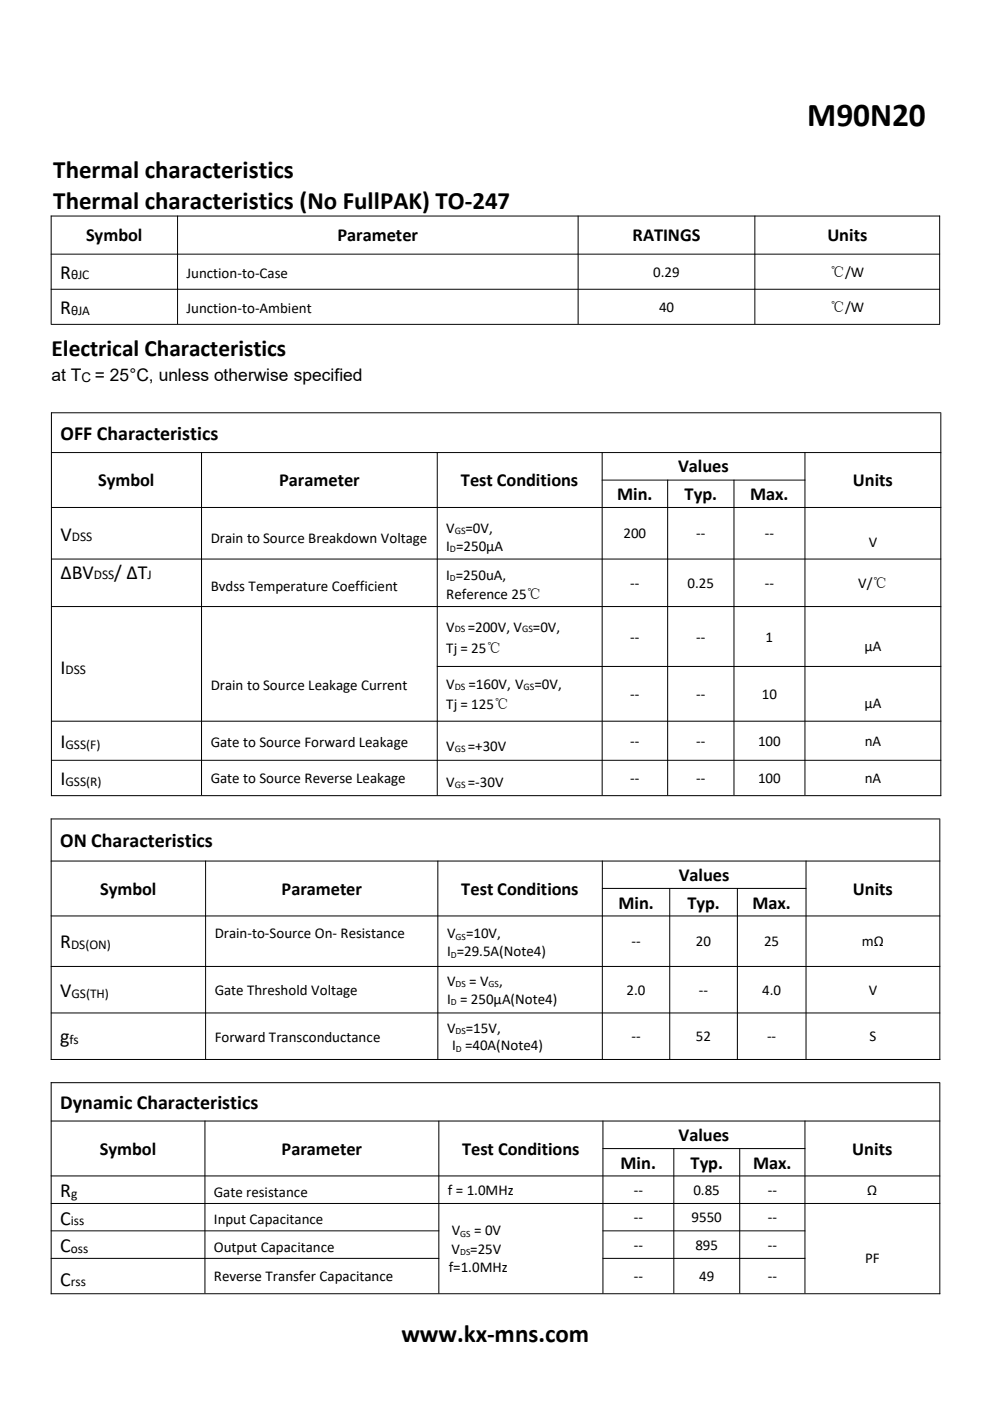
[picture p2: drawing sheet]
<svg xmlns="http://www.w3.org/2000/svg" width="210mm" height="297mm" viewBox="0 0 210 297" stroke-linecap="round" stroke-linejoin="round" font-family="sans-serif">
<defs><g id="words">
<text font-size="7.1" x="171.1" y="26.8">M90N20</text>
<g font-size="5.3">
<text x="11.3" y="37.8">Thermal characteristics</text>
<text x="11.3" y="44.3">Thermal characteristics (No FullPAK) TO-247</text>
<text x="85.1" y="284.6">www.kx-mns.com</text>
</g>
<text font-size="5" x="10.9" y="75.5">Electrical Characteristics</text>
<g font-size="4.2">
<text x="12.8" y="59.1">R</text>
<text x="12.8" y="66.5">R</text>
<text x="12.8" y="93.2">OFF Characteristics</text>
<text x="12.8" y="114.6">V</text>
<text x="12.8" y="122.7">ΔBV</text>
<text x="24.2" y="122.7">/ ΔT</text>
<text x="12.8" y="142.9">I</text>
<text x="12.8" y="158.6">I</text>
<text x="12.8" y="166.5">I</text>
<text x="12.8" y="179.6">ON Characteristics</text>
<text x="12.8" y="201.1">R</text>
<text x="12.8" y="211.3">V</text>
<text x="12.8" y="221.2">g</text>
<text x="12.8" y="235.2">Dynamic Characteristics</text>
<text x="12.8" y="253.8">R</text>
<text x="12.8" y="259.6">C</text>
<text x="12.8" y="265.5">C</text>
<text x="12.8" y="272.6">C</text>
</g>
<g font-size="3.9">
<text x="18.2" y="51.2">Symbol</text>
<text x="71.5" y="51.2">Parameter</text>
<text x="134.1" y="51.2">RATINGS</text>
<text x="175.4" y="51.2">Units</text>
<text x="143.8" y="100.2">Values</text>
<text x="20.8" y="103.1">Symbol</text>
<text x="59.2" y="103.1">Parameter</text>
<text x="97.7" y="103.1">Test Conditions</text>
<text x="130.9" y="106">Min.</text>
<text x="145.1" y="106">Typ.</text>
<text x="159" y="106">Max.</text>
<text x="180.8" y="103.1">Units</text>
<text x="21.3" y="189.7">Symbol</text>
<text x="59.7" y="189.7">Parameter</text>
<text x="97.8" y="189.7">Test Conditions</text>
<text x="143.9" y="186.8">Values</text>
<text x="180.8" y="189.7">Units</text>
<text x="131.1" y="192.6">Min.</text>
<text x="145.7" y="192.6">Typ.</text>
<text x="159.5" y="192.6">Max.</text>
<text x="21.2" y="244.8">Symbol</text>
<text x="59.7" y="244.8">Parameter</text>
<text x="98" y="244.8">Test Conditions</text>
<text x="143.8" y="241.9">Values</text>
<text x="180.7" y="244.8">Units</text>
<text x="131.6" y="247.8">Min.</text>
<text x="146.4" y="247.8">Typ.</text>
<text x="159.6" y="247.8">Max.</text>
</g>
<g font-size="3.7">
<text x="10.9" y="80.7">at T</text>
<text x="20.1" y="80.7">= 25°C, unless otherwise specified</text>
</g>
<g font-size="3.2">
<text x="39.5" y="58.9">Junction-to-Case</text>
<text x="138.5" y="58.7">0.29</text>
<text x="176" y="58.7">℃/W</text>
<text x="39.5" y="66.3">Junction-to-Ambient</text>
<text x="139.7" y="66.1">40</text>
<text x="176" y="66.2">℃/W</text>
<text x="94.6" y="113">V</text>
<text x="98.7" y="113">=0V,</text>
<text x="44.7" y="115">Drain to Source Breakdown Voltage</text>
<text x="94.6" y="116.9">I =250µA</text>
<text x="132.2" y="114.1">200</text>
<text x="147.6" y="114.1">--</text>
<text x="162.1" y="114.1">--</text>
<text x="184.1" y="116.1">V</text>
<text x="44.7" y="125.3">Bvdss Temperature Coefficient</text>
<text x="94.6" y="122.9">I =250uA,</text>
<text x="133.6" y="124.6">--</text>
<text x="145.8" y="124.6">0.25</text>
<text x="162.1" y="124.6">--</text>
<text x="181.9" y="124.7">V/℃</text>
<text x="94.6" y="127">Reference 25℃</text>
<text x="94.6" y="133.9">V</text>
<text x="99.1" y="133.9">=200V, V</text>
<text x="113" y="133.9">=0V,</text>
<text x="133.6" y="136">--</text>
<text x="147.6" y="136">--</text>
<text x="162.3" y="136">1</text>
<text x="183.3" y="137.9">µA</text>
<text x="94.6" y="138.4">Tj = 25℃</text>
<text x="44.7" y="146.3">Drain to Source Leakage Current</text>
<text x="94.6" y="146.2">V</text>
<text x="99.3" y="146.2">=160V, V</text>
<text x="113.3" y="146.2">=0V,</text>
<text x="133.6" y="148.2">--</text>
<text x="147.6" y="148.2">--</text>
<text x="161.5" y="148.2">10</text>
<text x="94.6" y="150.3">Tj = 125℃</text>
<text x="183.3" y="150.1">µA</text>
<text x="44.7" y="158.3">Gate to Source Forward Leakage</text>
<text x="94.6" y="159.2">V</text>
<text x="99.2" y="159.2">=+30V</text>
<text x="133.6" y="158.1">--</text>
<text x="147.6" y="158.1">--</text>
<text x="160.7" y="158.1">100</text>
<text x="183.3" y="158.1">nA</text>
<text x="44.7" y="166">Gate to Source Reverse Leakage</text>
<text x="94.6" y="166.9">V</text>
<text x="99.2" y="166.9">=-30V</text>
<text x="133.6" y="166">--</text>
<text x="147.6" y="166">--</text>
<text x="160.7" y="166">100</text>
<text x="183.3" y="166">nA</text>
<text x="45.5" y="198.9">Drain-to-Source On- Resistance</text>
<text x="94.8" y="198.9">V =10V,</text>
<text x="94.8" y="202.8">I =29.5A(Note4)</text>
<text x="133.9" y="200.6">--</text>
<text x="147.5" y="200.6">20</text>
<text x="162" y="200.6">25</text>
<text x="182.7" y="200.6">mΩ</text>
<text x="94.8" y="209.1">V</text>
<text x="99.5" y="209.1">= V</text>
<text x="105.8" y="209.1">,</text>
<text x="45.5" y="211">Gate Threshold Voltage</text>
<text x="94.8" y="212.8">I = 250µA(Note4)</text>
<text x="132.8" y="210.9">2.0</text>
<text x="148.2" y="210.9">--</text>
<text x="161.6" y="210.9">4.0</text>
<text x="184.1" y="210.9">V</text>
<text x="45.5" y="220.8">Forward Transconductance</text>
<text x="94.8" y="218.9">V =15V,</text>
<text x="133.9" y="220.8">--</text>
<text x="147.5" y="220.8">52</text>
<text x="162.6" y="220.8">--</text>
<text x="184.3" y="220.8">S</text>
<text x="95.8" y="222.7">I =40A(Note4)</text>
<text x="45.3" y="253.8">Gate resistance</text>
<text x="95" y="253.5">f = 1.0MHz</text>
<text x="134.4" y="253.3">--</text>
<text x="147" y="253.3">0.85</text>
<text x="162.8" y="253.3">--</text>
<text x="183.9" y="253.3">Ω</text>
<text x="45.3" y="259.6">Input Capacitance</text>
<text x="95.8" y="261.9">V</text>
<text x="100.5" y="261.9">= 0V</text>
<text x="134.4" y="259.1">--</text>
<text x="146.6" y="259.1">9550</text>
<text x="162.8" y="259.1">--</text>
<text x="45.3" y="265.4">Output Capacitance</text>
<text x="95.1" y="269.7">f=1.0MHz</text>
<text x="95.7" y="265.8">V =25V</text>
<text x="134.4" y="264.9">--</text>
<text x="147.4" y="264.9">895</text>
<text x="162.8" y="264.9">--</text>
<text x="183.4" y="267.7">PF</text>
<text x="45.3" y="271.6">Reverse Transfer Capacitance</text>
<text x="134.4" y="271.6">--</text>
<text x="148.2" y="271.6">49</text>
<text x="162.8" y="271.6">--</text>
</g>
<g font-size="2.8">
<text x="15.1" y="59.2">θJC</text>
<text x="15.1" y="66.7">θJA</text>
<text x="17.3" y="81">C</text>
<text x="15.2" y="114.7">DSS</text>
<text x="19.9" y="122.8">DSS</text>
<text x="31.3" y="122.8">J</text>
<text x="13.9" y="143">DSS</text>
<text x="13.9" y="158.8">GSS(F)</text>
<text x="13.9" y="166.6">GSS(R)</text>
<text x="15.1" y="201.2">DS(ON)</text>
<text x="15.2" y="211.5">GS(TH)</text>
<text x="14.7" y="221.4">fs</text>
<text x="15.1" y="254">g</text>
<text x="15" y="259.8">iss</text>
<text x="15" y="265.7">oss</text>
<text x="15" y="272.7">rss</text>
</g>
<g font-size="2.1">
<text x="96.4" y="113.2">GS</text>
<text x="95.4" y="117.1">D</text>
<text x="96.4" y="134.1">DS</text>
<text x="110.7" y="134.1">GS</text>
<text x="96.4" y="146.3">DS</text>
<text x="111" y="146.3">GS</text>
<text x="96.4" y="159.4">GS</text>
<text x="96.4" y="167.1">GS</text>
</g>
<g font-size="2">
<text x="95.4" y="123.2">D</text>
<text x="95.5" y="203.1">D</text>
<text x="96.6" y="199.2">GS</text>
<text x="96.6" y="209.4">DS</text>
<text x="103.6" y="209.4">GS</text>
<text x="95.5" y="213.1">D</text>
<text x="96.6" y="219.2">DS</text>
<text x="96.6" y="223">D</text>
<text x="97.6" y="262.2">GS</text>
<text x="97.5" y="266.1">DS</text>
</g>
</g></defs>
<g fill="none" stroke="#000" stroke-width=".21">
<path d="M10.8 45.8h188.5M10.8 53.9h188.5M10.8 45.7v23M37.6 45.7v23M122.6 45.7v23M160 45.7v23M199.2 45.7v23M10.8 61.3h188.5M10.8 68.8h188.5M10.8 87.5h188.7M10.8 96h188.7M10.9 87.4v81.4"/>
<path d="M42.7 95.9v72.7M92.7 95.9v72.7M127.7 95.9v72.7M170.6 95.9v72.7M199.4 87.6v81.2M10.8 107.6h188.7M10.8 118.5h188.7M127.6 101.8h43.1M141.5 101.7v66.9M155.6 101.7v66.9M10.8 128.6h188.7M10.8 152.9h188.7"/>
<path d="M92.6 141.3h106.9M10.8 173.6h188.5M10.8 161.2h188.7M10.8 168.7h188.7M10.8 173.5v51.2M199.2 173.7v51M10.8 182.6h188.5M10.8 194.2h188.5M43.6 182.5v42M92.8 182.5v42M127.6 188.4h43.4M127.7 182.5v42"/>
<path d="M142 188.3v36.2M156.3 188.3v36.2M170.9 182.5v42M10.8 204.9h188.5M10.8 214.8h188.5M10.8 224.6h188.5M10.8 229.5h188.5M10.8 237.7h188.5M10.8 229.5v44.9M43.4 237.6v36.6M93 237.6v36.6M127.8 237.6v36.6"/>
<path d="M170.6 237.6v36.6M199.2 229.6v44.8M10.8 249.3h188.5M10.8 255.2h188.5M127.7 243.5h43M142.8 243.4v30.8M156.8 243.4v30.8M10.8 261h82.3M10.8 266.8h82.3M10.8 274.3h188.5M127.7 261h43M127.7 266.8h43"/>
</g>
<use href="#words"/>
</svg>
